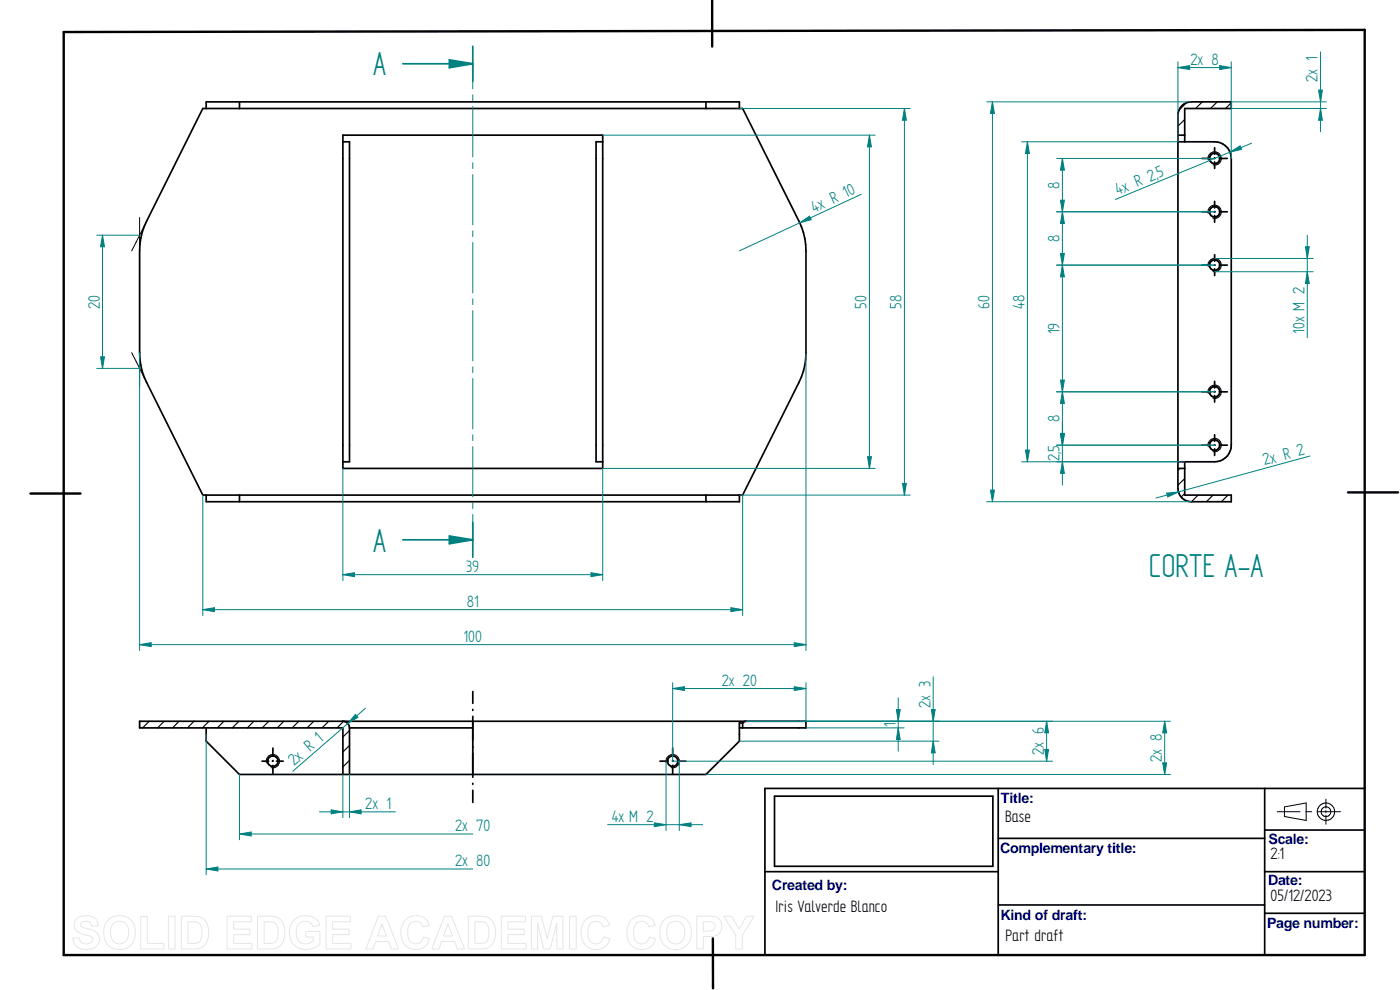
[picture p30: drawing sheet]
<svg xmlns="http://www.w3.org/2000/svg" width="420mm" height="297mm" viewBox="0 0 420 297" stroke-linecap="round" stroke-linejoin="round" font-family="sans-serif">
<defs><g id="words">
<g font-size="11.3" fill="#008080">
<text x="112" y="22.6">A</text>
<text x="112" y="165.5">A</text>
<text x="344.8" y="173.2">CORTE A-A</text>
</g>
<g font-size="5.6" fill="#008080">
<text x="357.2" y="19.4">2x 8</text>
<text x="395.4" y="24.6" transform="rotate(-90 395.4 24.6)">2x 1</text>
<text x="347.8" y="53.6" transform="rotate(-22 347.8 53.6)">5</text>
<text x="318" y="56.7" transform="rotate(-90 318 56.7)">8</text>
<text x="335.5" y="58.6" transform="rotate(-22 335.5 58.6)">4x R 2,</text>
<text x="244.3" y="63.9" transform="rotate(-25 244.3 63.9)">4x R 10</text>
<text x="318" y="72.6" transform="rotate(-90 318 72.6)">8</text>
<text x="29.9" y="92.7" transform="rotate(-90 29.9 92.7)">20</text>
<text x="260" y="92.6" transform="rotate(-90 260 92.6)">50</text>
<text x="270.5" y="92.7" transform="rotate(-90 270.5 92.7)">58</text>
<text x="297" y="92.7" transform="rotate(-90 297 92.7)">60</text>
<text x="307.5" y="92.7" transform="rotate(-90 307.5 92.7)">48</text>
<text x="318" y="100.3" transform="rotate(-90 318 100.3)">19</text>
<text x="391.5" y="100.1" transform="rotate(-90 391.5 100.1)">10x M 2</text>
<text x="318" y="126.7" transform="rotate(-90 318 126.7)">8</text>
<text x="318" y="138.4" transform="rotate(-90 318 138.4)">2,5</text>
<text x="379.5" y="139.7" transform="rotate(-15 379.5 139.7)">2x R 2</text>
<text x="139.9" y="171.6">39</text>
<text x="140.1" y="182.1">81</text>
<text x="139.1" y="192.6">100</text>
<text x="216.6" y="205.7">2x 20</text>
<text x="279.2" y="212.5" transform="rotate(-90 279.2 212.5)">2x 3</text>
<text x="268.7" y="218.1" transform="rotate(-90 268.7 218.1)">1</text>
<text x="313.3" y="226.7" transform="rotate(-90 313.3 226.7)">2x 6</text>
<text x="88.3" y="229.9" transform="rotate(-41 88.3 229.9)">2x R 1</text>
<text x="348.6" y="228.7" transform="rotate(-90 348.6 228.7)">2x 8</text>
<text x="109.6" y="242.7">2x 1</text>
<text x="136.6" y="249.3">2x 70</text>
<text x="183.6" y="246.6">4x M 2</text>
<text x="136.6" y="259.8">2x 80</text>
</g>
<g font-size="5.6">
<text x="301.7" y="246.5">Base</text>
<text x="381.3" y="257.9">2:1</text>
<text x="232.7" y="273.7">Iris Valverde Blanco</text>
<text x="381.3" y="270.5">05/12/2023</text>
<text x="301.8" y="282.2">Part draft</text>
</g>
<g font-size="4.3" fill="#000080">
<text x="300.4" y="240.9">Title:</text>
<text x="300.1" y="255.9">Complementary title:</text>
<text x="380.7" y="253.3">Scale:</text>
<text x="231.7" y="267">Created by:</text>
<text x="380.6" y="265.5">Date:</text>
<text x="300.3" y="276">Kind of draft:</text>
<text x="380.3" y="278.6">Page number:</text>
</g>
</g></defs>
<path d="M19.1 9.6l390.5-.6v277.6h-390.5zM213.7 0v14M9.1 148.1h15.1M404.6 147.7h15M213.9 281.6l.1 14.9" fill="none" stroke="#000" stroke-width=".72"/>
<g fill="none" stroke="#000" stroke-width=".51">
<path d="M60.9 32.6h162l16.9 33.7a19.4 19.4 0 0 1 2.1 9v30.5a19.7 19.7 0 0 1-2.1 9l-16.9 33.7h-162l-16.9-33.7a19.4 19.4 0 0 1-2.1-9v-30.5a19.7 19.7 0 0 1 2.1-9zM61.9 32.6v-2h160v2M71.9 30.6v2M211.9 30.6v2M102.9 40.6h78v99.9h-78zM102.9 42.5h2v96.1h-2M180.9 42.5h-2v96.1h2M61.9 148.5v2h160v-2M71.9 148.5v2M211.9 148.5v2M102.9 216.4a2.03 2.03 0 0 1 2 2M104.9 218.4v14"/>
<path d="M104.9 218.4h37M141.9 207.5v3.5M141.9 212.9v.2M141.9 214.9v18.3M221.9 218.4h20v-2h-200v2h61v14M222.9 216.9v1.5M222.9 216.9h-1v5.5l-10 10h-140l-10-10v-4M223.9 216.4l-1 .5M78.6 228.4h2M81.7 228.4h.2M81.9 224.5v2.4M81.9 228.2v.2"/>
<path d="M81.9 229.7v2.4M83 228.4h2M141.9 235v.3M141.9 237.1v3.6M198.1 228.4h2.4M201.8 228.4h.2M201.9 224.5v2.4M201.9 228.1v.2M201.9 229.6v2.5M203.4 228.4h2.5M232.4 238.9h65.6v21h-65.6zM299.6 236.6v50"/>
<path d="M379.5 236.6v50M409.6 236.6h-180v50M299.6 251.5h79.9M379.5 249h30.1M229.6 261.5h70M299.6 271.5h79.9M379.5 261.5h30.1M379.5 274h30.1"/>
<circle cx="81.9" cy="228.4" r="1.58"/>
<circle cx="201.9" cy="228.4" r="1.57"/>
</g>
<g fill="none" stroke="#000" stroke-width=".3">
<path d="M41.9 70.6h.1M41.9 65.3v10M44 66.3l-4.5 9M39.5 105.8l4.5 9M41.9 110.5h.1M41.9 105.8v10M80 228.9a2 2 0 0 1 1.8-2.5 2 2 0 0 1 2.1 2.2 2 2 0 0 1-2.5 1.7M199.9 228.9a2.01 2.01 0 0 1 1.8-2.5 2.01 2.01 0 0 1 2.2 2.2 2.01 2.01 0 0 1-2.5 1.7M397.9 239.8v2.7M383.3 243.5h6.8M385.5 242.1l6.5-1.2v5.3l-6.5-1.2zM391.9 243.5h1.7"/>
<path d="M395.4 243.5h6.9M397.9 243.2v.6M397.9 244.6v2.7"/>
<circle cx="397.9" cy="243.5" r="2.62"/>
<circle cx="397.9" cy="243.5" r="1.47"/>
</g>
<g fill="none" stroke="#000" stroke-width=".34">
<path d="M44.8 216.4l-2 2M49.3 216.4l-2 2M53.8 216.4l-2 2M58.2 216.4l-2 2M62.7 216.4l-2 2M67.2 216.4l-2 2M71.7 216.4l-2 2M76.2 216.4l-2 2M80.7 216.4l-2 2M85.2 216.4l-2 2M89.7 216.4l-2 2M94.2 216.4l-2.1 2"/>
<path d="M98.7 216.4l-2.1 2M103.1 216.4l-1.9 2M104.9 219.2l-2 1.9M104.9 223.6l-2 2M104.9 228.1l-2 2"/>
</g>
<path d="M29 70.6h12.9M29 110.5h12.9M30.2 107.1h1.2l-.6 3.4z" fill="none" stroke="#008080" stroke-width=".3"/>
<path d="M30.2 107.1h1.2l-.6 3.4z" fill="#008080"/>
<path d="M30.8 70.6l.6 3.4h-1.2z" fill="none" stroke="#008080" stroke-width=".3"/>
<path d="M30.8 70.6l.6 3.4h-1.2z" fill="#008080"/>
<g fill="none" stroke="#008080" stroke-width=".3">
<path d="M141.9 19.1v7.6M141.9 28.4v1.8M141.9 32v15.1M141.9 48.9v1.7M141.9 52.4v15.1M30.8 70.6v39.9M141.9 69.3v1.7M141.9 72.8v15.1M141.9 89.7v1.7M141.9 93.2v15.1M141.9 110.1v1.7M141.9 113.6v15.1"/>
<path d="M141.9 130.5v1.7M141.9 134v15.1M141.9 150.9v1.7M141.9 154.4v7.6"/>
</g>
<path d="M120.9 19.1h21v5.3M141.9 156.7v5.3" fill="none" stroke="#008080" stroke-width=".51"/>
<path d="M134.9 17.9l7 1.2-7 1.2z" fill="#008080"/>
<path d="M134.9 17.9l7 1.2-7 1.2zM120.9 162h21" fill="none" stroke="#008080" stroke-width=".51"/>
<path d="M134.9 160.8l7 1.2-7 1.2z" fill="#008080"/>
<path d="M141.9 13.9v5.2M134.9 160.8l7 1.2-7 1.2zM141.9 162v5.2" fill="none" stroke="#008080" stroke-width=".51"/>
<path d="M355.5 35.9l-2 1.9M356 30.9l-2.1 2.2M360.8 30.6l-2 2M365.3 30.6l-2 2M369.5 30.8l-1.7 1.8M355.5 40.3l-.2 .3M354.1 140.5l-.6 .6M355.5 143.6l-2 2M355.5 148.1l-1 1M359.6 148.5l-2 2M364.1 148.5l-2 2M368.5 148.5l-1.9 2" fill="none" stroke="#000" stroke-width=".34"/>
<g fill="none" stroke="#000" stroke-width=".51">
<path d="M353.5 42.5h11a5 5 0 0 1 5 5v86.1a4.9 4.9 0 0 1-5 5h-11M353.5 40.6h2M355.5 42.5v-9.9h14v-2h-12a4 4 0 0 0-4 3.9v112.1a4 4 0 0 0 4 3.9h12v-2h-14v-9.9M360.7 47.5h2.5M364.4 47.5h.2M364.5 44.3v2M364.5 47.3v.2M364.5 48.6v1.9M365.9 47.5h2.4M360.7 63.5h2.5M360.7 79.5h2.5M364.4 63.5h.2"/>
<path d="M364.4 79.5h.2M364.5 60.4v2M364.5 63.5v.1M364.5 64.6v2.1M364.5 76.4v2M364.5 79.5v.1M365.9 63.5h2.4M365.9 79.5h2.4M364.5 80.6v2.1M360.7 117.6h2.5M364.4 117.6h.2M364.5 114.4v2"/>
<path d="M364.5 117.4v.2M364.5 118.7v1.9M365.9 117.6h2.4M360.7 133.6h2.5M364.4 133.6h.2M364.5 130.4v2M364.5 133.4v.2M364.5 134.7v2M365.9 133.6h2.4M353.5 140.5h2"/>
<circle cx="364.5" cy="47.5" r="1.57"/>
<circle cx="364.5" cy="79.6" r="1.56"/>
<circle cx="364.5" cy="63.5" r="1.56"/>
<circle cx="364.5" cy="117.6" r="1.56"/>
<circle cx="364.5" cy="133.6" r="1.56"/>
</g>
<path d="M362.6 48a2 2 0 0 1 1.8-2.4 2 2 0 0 1 2.1 2.2 2 2 0 0 1-2.5 1.7M362.6 64.1a2 2 0 0 1 1.8-2.5 2 2 0 0 1 2.1 2.2 2 2 0 0 1-2.5 1.7M362.6 80.1a2 2 0 0 1 1.8-2.5 2 2 0 0 1 2.1 2.2 2 2 0 0 1-2.5 1.7M362.6 118.1a2 2 0 0 1 1.8-2.6 2 2 0 0 1 2.1 2.2 2 2 0 0 1-2.5 1.8M362.6 134.1a2 2 0 0 1 1.8-2.6 2 2 0 0 1 2.1 2.2 2 2 0 0 1-2.5 1.8" fill="none" stroke="#000" stroke-width=".3"/>
<path d="M102.9 140.5v33.7M180.9 140.5v33.7M102.9 172.4l3.5-.6v1.2z" fill="none" stroke="#008080" stroke-width=".3"/>
<path d="M102.9 172.4l3.5-.6v1.2z" fill="#008080"/>
<path d="M177.4 171.8l3.5 .6-3.5 .6z" fill="none" stroke="#008080" stroke-width=".3"/>
<path d="M177.4 171.8l3.5 .6-3.5 .6z" fill="#008080"/>
<path d="M180.9 40.6h81.8M260.9 40.6l.6 3.5h-1.2zM180.9 140.5h81.8M102.9 172.4h78" fill="none" stroke="#008080" stroke-width=".3"/>
<path d="M260.9 40.6l.6 3.5h-1.2z" fill="#008080"/>
<path d="M260.3 137h1.2l-.6 3.5z" fill="none" stroke="#008080" stroke-width=".3"/>
<path d="M260.3 137h1.2l-.6 3.5z" fill="#008080"/>
<path d="M260.9 40.6v99.9M60.9 148.5v36.2M222.9 148.5v36.2M60.9 182.9l3.5-.6v1.2z" fill="none" stroke="#008080" stroke-width=".3"/>
<path d="M60.9 182.9l3.5-.6v1.2z" fill="#008080"/>
<path d="M219.4 182.3l3.5 .6-3.5 .6z" fill="none" stroke="#008080" stroke-width=".3"/>
<path d="M219.4 182.3l3.5 .6-3.5 .6z" fill="#008080"/>
<path d="M221.9 32.6h51.3M271.4 32.6l.6 3.5h-1.2zM221.9 148.5h51.3M60.9 182.9h162" fill="none" stroke="#008080" stroke-width=".3"/>
<path d="M271.4 32.6l.6 3.5h-1.2z" fill="#008080"/>
<path d="M270.8 145h1.2l-.6 3.5z" fill="none" stroke="#008080" stroke-width=".3"/>
<path d="M270.8 145h1.2l-.6 3.5z" fill="#008080"/>
<path d="M271.4 32.6v115.9M241.9 216.4h29.4M241.9 218.4h29.4M269 212.9h1.2l-.6 3.5z" fill="none" stroke="#008080" stroke-width=".3"/>
<path d="M269 212.9h1.2l-.6 3.5z" fill="#008080"/>
<path d="M269.6 218.4l.6 3.5h-1.2z" fill="none" stroke="#008080" stroke-width=".3"/>
<path d="M269.6 218.4l.6 3.5h-1.2z" fill="#008080"/>
<path d="M269.6 209.4v16M71.9 232.4v19.6M71.9 250.2l3.5-.6v1.2z" fill="none" stroke="#008080" stroke-width=".3"/>
<path d="M71.9 250.2l3.5-.6v1.2z" fill="#008080"/>
<path d="M239.8 216.4h42M279.5 212.9h1.2l-.6 3.5zM221.9 222.4h59.9M71.9 250.2h70" fill="none" stroke="#008080" stroke-width=".3"/>
<path d="M279.5 212.9h1.2l-.6 3.5z" fill="#008080"/>
<path d="M280.1 222.4l.6 3.5h-1.2z" fill="none" stroke="#008080" stroke-width=".3"/>
<path d="M280.1 222.4l.6 3.5h-1.2z" fill="#008080"/>
<path d="M369.5 32.6h28.5M369.5 30.6h28.5M396.3 32.6l.6 3.5h-1.2zM280.1 203.1v26.3" fill="none" stroke="#008080" stroke-width=".3"/>
<path d="M396.3 32.6l.6 3.5h-1.2z" fill="#008080"/>
<path d="M395.7 27.1h1.2l-.6 3.5z" fill="none" stroke="#008080" stroke-width=".3"/>
<path d="M395.7 27.1h1.2l-.6 3.5z" fill="#008080"/>
<path d="M396.3 15.6v23.9M61.9 220.4v42.1M61.9 260.7l3.5-.6v1.2z" fill="none" stroke="#008080" stroke-width=".3"/>
<path d="M61.9 260.7l3.5-.6v1.2z" fill="#008080"/>
<path d="M223.9 216.4h127.4M349.5 216.4l.6 3.5h-1.2zM211.9 232.4h139.4M61.9 260.7h80" fill="none" stroke="#008080" stroke-width=".3"/>
<path d="M349.5 216.4l.6 3.5h-1.2z" fill="#008080"/>
<path d="M348.9 228.9h1.2l-.6 3.5z" fill="none" stroke="#008080" stroke-width=".3"/>
<path d="M348.9 228.9h1.2l-.6 3.5z" fill="#008080"/>
<path d="M223.9 216.4h92M314.1 216.4l.6 3.5h-1.1zM349.5 216.4v16M201.9 228.4h114" fill="none" stroke="#008080" stroke-width=".3"/>
<path d="M314.1 216.4l.6 3.5h-1.1z" fill="#008080"/>
<path d="M313.6 224.9h1.1l-.6 3.5z" fill="none" stroke="#008080" stroke-width=".3"/>
<path d="M313.6 224.9h1.1l-.6 3.5z" fill="#008080"/>
<path d="M201.9 204.9v23.5M238.4 206l3.5 .6-3.5 .6zM241.9 204.9v11.5M314.1 216.4v12" fill="none" stroke="#008080" stroke-width=".3"/>
<path d="M238.4 206l3.5 .6-3.5 .6z" fill="#008080"/>
<path d="M201.9 206.6l3.5-.6v1.2z" fill="none" stroke="#008080" stroke-width=".3"/>
<path d="M201.9 206.6l3.5-.6v1.2z" fill="#008080"/>
<path d="M201.9 206.6h40M199.9 228.4v20.8M203.9 228.4v20.8M196.4 246.9l3.5 .5-3.5 .6z" fill="none" stroke="#008080" stroke-width=".3"/>
<path d="M196.4 246.9l3.5 .5-3.5 .6z" fill="#008080"/>
<path d="M203.9 247.4l3.5-.5v1.1z" fill="none" stroke="#008080" stroke-width=".3"/>
<path d="M203.9 247.4l3.5-.5v1.1z" fill="#008080"/>
<path d="M393.1 136.8l-46.2 12.6M350.1 148l3.6-.4-3.2 1.5zM182.4 247.4h28.5" fill="none" stroke="#008080" stroke-width=".3"/>
<path d="M350.1 148l3.6-.4-3.2 1.5z" fill="#008080"/>
<path d="M258.5 58.3l-36.6 17M240 66.8l2.9-1.9 .5 1z" fill="none" stroke="#008080" stroke-width=".3"/>
<path d="M240 66.8l2.9-1.9 .5 1z" fill="#008080"/>
<path d="M306.6 42.5h46.9M306.6 138.6h46.9M307.8 135h1.1l-.6 3.6z" fill="none" stroke="#008080" stroke-width=".3"/>
<path d="M307.8 135h1.1l-.6 3.6z" fill="#008080"/>
<path d="M308.3 42.5l.6 3.6h-1.1z" fill="none" stroke="#008080" stroke-width=".3"/>
<path d="M308.3 42.5l.6 3.6h-1.1z" fill="#008080"/>
<path d="M353.5 18.5v24M369.5 18.5v29M353.5 20.3l3.5-.6v1.2zM308.3 42.5v96.1" fill="none" stroke="#008080" stroke-width=".3"/>
<path d="M353.5 20.3l3.5-.6v1.2z" fill="#008080"/>
<path d="M366 19.7l3.5 .6-3.5 .6z" fill="none" stroke="#008080" stroke-width=".3"/>
<path d="M366 19.7l3.5 .6-3.5 .6z" fill="#008080"/>
<path d="M353.5 20.3h16M102.9 232.4v12.9M104.9 232.4v12.9M99.4 243l3.5 .6-3.5 .6z" fill="none" stroke="#008080" stroke-width=".3"/>
<path d="M99.4 243l3.5 .6-3.5 .6z" fill="#008080"/>
<path d="M104.9 243.6l3.5-.6v1.2z" fill="none" stroke="#008080" stroke-width=".3"/>
<path d="M104.9 243.6l3.5-.6v1.2z" fill="#008080"/>
<path d="M106.7 214.3l.7 .9-3 1.9zM109.7 212.5l-21.8 18.9M95.9 243.6h22.7" fill="none" stroke="#008080" stroke-width=".3"/>
<path d="M106.7 214.3l.7 .9-3 1.9z" fill="#008080"/>
<path d="M369.1 45.6l3.1-1.8 .4 1zM375.6 43l-40.9 16.9" fill="none" stroke="#008080" stroke-width=".3"/>
<path d="M369.1 45.6l3.1-1.8 .4 1z" fill="#008080"/>
<path d="M364.5 77.6h29.6M364.5 81.5h29.6M392.3 81.5l.6 3.5h-1.1z" fill="none" stroke="#008080" stroke-width=".3"/>
<path d="M392.3 81.5l.6 3.5h-1.1z" fill="#008080"/>
<path d="M391.8 74h1.1l-.6 3.6z" fill="none" stroke="#008080" stroke-width=".3"/>
<path d="M391.8 74h1.1l-.6 3.6z" fill="#008080"/>
<path d="M392.3 70.6v30.7M317.1 133.6h47.4M317.1 138.6h38.4M318.8 138.6l.6 3.4h-1.1z" fill="none" stroke="#008080" stroke-width=".3"/>
<path d="M318.8 138.6l.6 3.4h-1.1z" fill="#008080"/>
<path d="M318.3 130h1.1l-.6 3.6z" fill="none" stroke="#008080" stroke-width=".3"/>
<path d="M318.3 130h1.1l-.6 3.6z" fill="#008080"/>
<path d="M317.1 117.6h47.4M317.1 133.6h47.4M318.3 130h1.1l-.6 3.6zM318.8 126.5v19" fill="none" stroke="#008080" stroke-width=".3"/>
<path d="M318.3 130h1.1l-.6 3.6z" fill="#008080"/>
<path d="M318.8 117.6l.6 3.4h-1.1z" fill="none" stroke="#008080" stroke-width=".3"/>
<path d="M318.8 117.6l.6 3.4h-1.1z" fill="#008080"/>
<path d="M317.1 79.5h47.4M317.1 117.6h47.4M318.3 114h1.1l-.6 3.6zM318.8 117.6v16" fill="none" stroke="#008080" stroke-width=".3"/>
<path d="M318.3 114h1.1l-.6 3.6z" fill="#008080"/>
<path d="M318.8 79.5l.6 3.6h-1.1z" fill="none" stroke="#008080" stroke-width=".3"/>
<path d="M318.8 79.5l.6 3.6h-1.1z" fill="#008080"/>
<path d="M317.1 79.5h47.4M317.1 63.5h47.4M318.3 76h1.1l-.6 3.5zM318.8 79.5v38.1" fill="none" stroke="#008080" stroke-width=".3"/>
<path d="M318.3 76h1.1l-.6 3.5z" fill="#008080"/>
<path d="M318.8 63.5l.6 3.6h-1.1z" fill="none" stroke="#008080" stroke-width=".3"/>
<path d="M318.8 63.5l.6 3.6h-1.1z" fill="#008080"/>
<path d="M317.1 47.5h47.4M317.1 63.5h47.4M318.3 60.1h1.1l-.6 3.4zM318.8 63.5v16" fill="none" stroke="#008080" stroke-width=".3"/>
<path d="M318.3 60.1h1.1l-.6 3.4z" fill="#008080"/>
<path d="M318.8 47.5l.6 3.6h-1.1z" fill="none" stroke="#008080" stroke-width=".3"/>
<path d="M318.8 47.5l.6 3.6h-1.1z" fill="#008080"/>
<path d="M318.8 47.5v16M41.9 105.8v89.4M241.9 105.8v89.4M41.9 193.4l3.5-.6v1.2z" fill="none" stroke="#008080" stroke-width=".3"/>
<path d="M41.9 193.4l3.5-.6v1.2z" fill="#008080"/>
<path d="M238.4 192.8l3.5 .6-3.5 .6z" fill="none" stroke="#008080" stroke-width=".3"/>
<path d="M238.4 192.8l3.5 .6-3.5 .6z" fill="#008080"/>
<path d="M296.1 30.6h61.4M297.8 30.6l.6 3.4h-1.1zM296.1 150.5h61.4M41.9 193.4h200" fill="none" stroke="#008080" stroke-width=".3"/>
<path d="M297.8 30.6l.6 3.4h-1.1z" fill="#008080"/>
<path d="M297.3 147.1h1.1l-.6 3.4z" fill="none" stroke="#008080" stroke-width=".3"/>
<path d="M297.3 147.1h1.1l-.6 3.4z" fill="#008080"/>
<path d="M297.8 30.6v119.9" fill="none" stroke="#008080" stroke-width=".3"/>
<g fill="none" stroke="#e6e6e6" stroke-width=".3">
<path d="M22.9 275.8a4.7 4.7 0 0 1 6 .1l.4 .9 .2 1-2 .1a1.82 1.82 0 0 0-1.5-1.5 1.82 1.82 0 0 0-1.8 1v.2a3 3 0 0 0 2.6 1.2 3 3 0 0 1 2.8 1.9 3 3 0 0 1-.8 3.4 4.9 4.9 0 0 1-6.3-.7l-.6-1.9 1.8-.2a2.14 2.14 0 0 0 1.9 1.9 2.14 2.14 0 0 0 2.2-1.3 1.42 1.42 0 0 0-1.4-1.2 5.4 5.4 0 0 1-3.8-1.9 2.71 2.71 0 0 1 .3-3zM32.8 275.7a4.9 4.9 0 0 1 5.8-.2 4.9 4.9 0 0 1 1.9 5.6 4.8 4.8 0 0 1-5.9 3.7 4.8 4.8 0 0 1-3.4-6.1 4.4 4.4 0 0 1 1.6-3zM33.9 277.2a2.78 2.78 0 0 1 3.3-.5 2.78 2.78 0 0 1 1.4 3.1 2.78 2.78 0 0 1-2.7 3.4 2.78 2.78 0 0 1-2.7-3.4l.2-1.7zM42.2 275h2v8.1h5v1.6h-7zM50.5 274.9h2v9.8h-2zM54.4 274.9h3.6a4.1 4.1 0 0 1 4.6 4.5 4.3 4.3 0 0 1-4.1 5.3h-4.1zM56.4 276.6a4.6 4.6 0 0 1 3.4 .5 5.4 5.4 0 0 1 .1 5.5l-1 .4-2.5 .1zM68.1 274.9h7.3v1.7h-5.3v2.2h4.9v1.6h-4.9v2.7h5.5v1.6h-7.5zM77.3 274.9h3.6a4.1 4.1 0 0 1 4.6 4.5 4.3 4.3 0 0 1-4.1 5.3h-4.1zM79.3 276.6a4.6 4.6 0 0 1 3.4 .5 5.4 5.4 0 0 1 .1 5.5l-1.1 .4-2.4 .1zM88.1 276.2a5.2 5.2 0 0 1 7.2 0l.6 1.4-2 .4a2.67 2.67 0 0 0-3.3-1.4 2.67 2.67 0 0 0-1.7 3.1 3 3 0 0 0 1.6 3.2 3 3 0 0 0 3.5-.5v-1.3h-2.2v-1.6h4.2v3.9a5.7 5.7 0 0 1-8.6-1 6 6 0 0 1 .7-6.2zM97.9 274.9h7.2v1.7h-5.2v2.2h4.9v1.6h-4.9v2.7h5.4v1.6h-7.4z"/>
<path d="M113.5 274.9h2.2l3.9 9.8h-2.1l-.9-2.2h-3.9l-.8 2.2h-2.1zM114.6 277.2l1.4 3.6h-2.7zM121.6 276.1a4.3 4.3 0 0 1 7.3 1.5l-2 .5a2.33 2.33 0 0 0-2.7-1.6 2.33 2.33 0 0 0-1.8 2.6 3.3 3.3 0 0 0 1.6 4 2.3 2.3 0 0 0 3.1-2l1.8 .6a4.4 4.4 0 0 1-5.1 3.1 4.4 4.4 0 0 1-3.5-4.9l.2-1.9zM133.3 274.9h2.2l3.9 9.8h-2.1l-.9-2.2h-3.9l-.8 2.2h-2.1zM134.4 277.2l1.4 3.6h-2.7zM140.5 274.9h3.6a4.1 4.1 0 0 1 4.6 4.5 4.3 4.3 0 0 1-4 5.3h-4.2zM142.5 276.6a4.6 4.6 0 0 1 3.5 .5 5.4 5.4 0 0 1 0 5.5l-1 .4-2.5 .1zM150.4 274.9h7.3v1.7h-5.3v2.2h4.9v1.6h-4.9v2.7h5.5v1.6h-7.5zM159.5 274.9h3l1.7 6.7 1.7-6.7h3v9.8h-1.8v-7.7l-2 7.7h-1.9l-1.9-7.7v7.7h-1.8zM170.9 274.9h2v9.8h-2zM175.7 276.1a4.3 4.3 0 0 1 7.3 1.5l-2 .5a2.33 2.33 0 0 0-2.7-1.6 2.33 2.33 0 0 0-1.8 2.6 3.3 3.3 0 0 0 1.6 4 2.3 2.3 0 0 0 3.1-2l1.8 .6a4.4 4.4 0 0 1-5.1 3.1 4.4 4.4 0 0 1-3.5-4.9l.2-1.9zM189.4 276.1a4.3 4.3 0 0 1 7.3 1.5l-2 .5a2.33 2.33 0 0 0-2.7-1.6 2.33 2.33 0 0 0-1.8 2.6 3.3 3.3 0 0 0 1.6 4 2.3 2.3 0 0 0 3.1-2l1.9 .6a4.4 4.4 0 0 1-5.2 3.1 4.4 4.4 0 0 1-3.5-4.9l.3-1.9z"/>
<path d="M199.7 275.7a4.9 4.9 0 0 1 5.8-.2 4.9 4.9 0 0 1 1.9 5.6 4.8 4.8 0 0 1-5.9 3.7 4.8 4.8 0 0 1-3.4-6.1 4.4 4.4 0 0 1 1.6-3zM200.8 277.2a2.78 2.78 0 0 1 3.3-.5 2.78 2.78 0 0 1 1.4 3.1 2.78 2.78 0 0 1-2.7 3.4 2.78 2.78 0 0 1-2.7-3.4l.2-1.7zM209.1 274.9h3.2a4 4 0 0 1 3.8 1.1 3.1 3.1 0 0 1 .1 3.6 3.1 3.1 0 0 1-3.3 1.4h-1.8v3.7h-2zM211.1 276.6a3.8 3.8 0 0 1 3.2 .5 1.45 1.45 0 0 1 0 1.7 1.45 1.45 0 0 1-1.6 .5l-1.6 .1zM217.2 274.9h2.3l2.3 3.9 2.2-3.9h2.3l-3.5 5.7v4.1h-2v-4.1z"/>
</g>
<use href="#words"/>
</svg>
